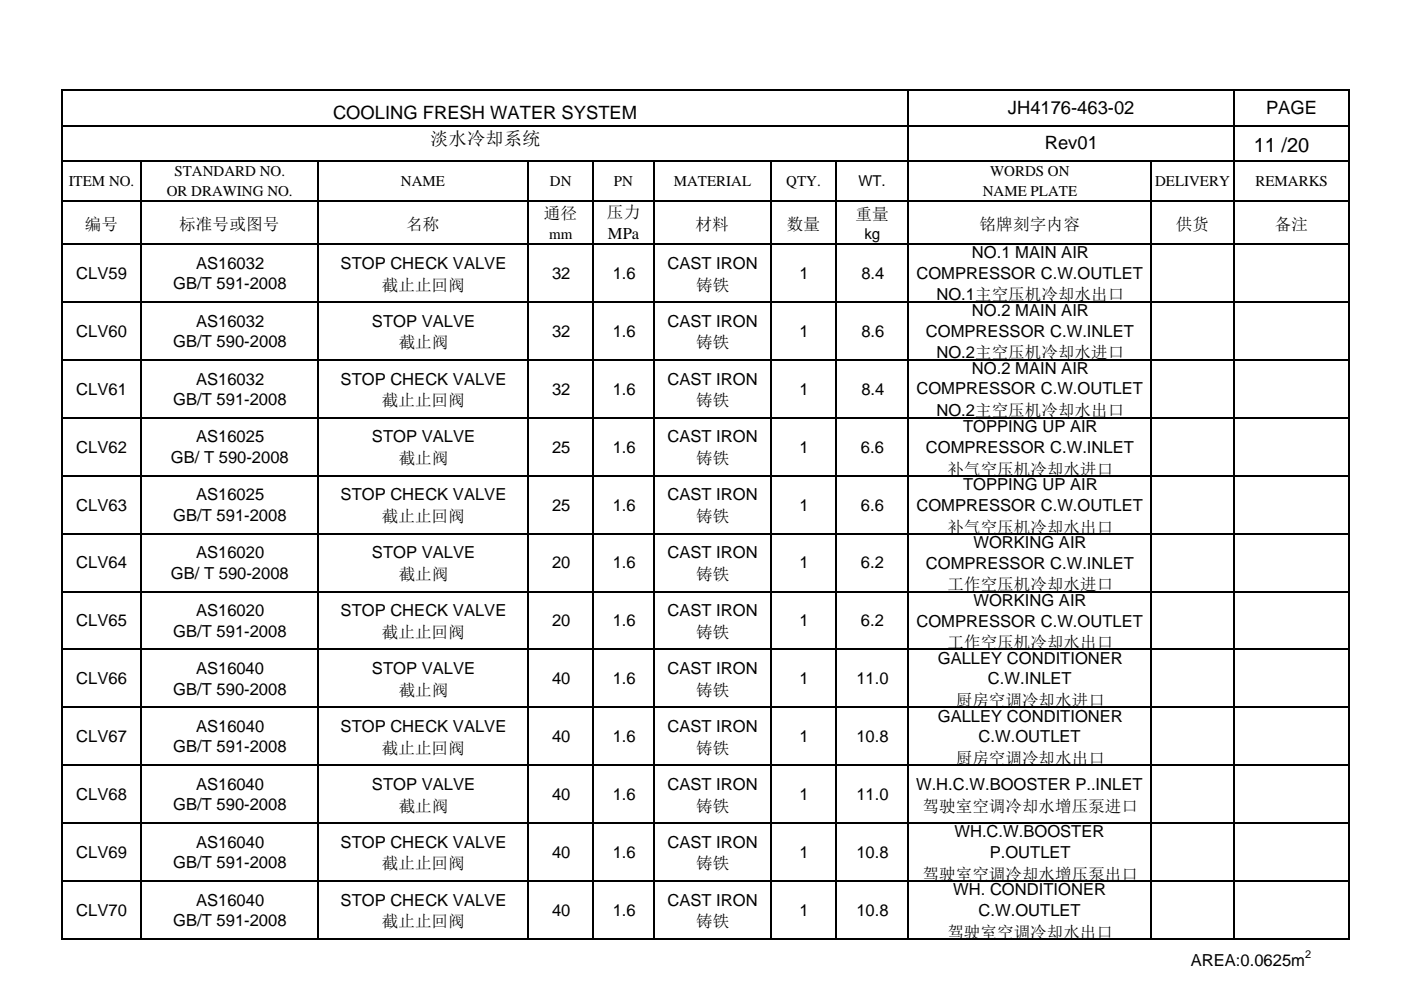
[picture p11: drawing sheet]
<svg xmlns="http://www.w3.org/2000/svg" width="297mm" height="210mm" viewBox="0 0 297 210" stroke-linecap="round" stroke-linejoin="round" font-family="sans-serif">
<defs><g id="words">
<text font-size="4.2" x="265.8" y="32.3">11 /20</text>
<g font-size="3.9">
<text x="70.6" y="25.3">COOLING FRESH WATER SYSTEM</text>
<text x="213.7" y="24.1">JH4176-463-02</text>
<text x="268.4" y="24.3">PAGE</text>
<text x="91.2" y="30.7">淡水冷却系统</text>
<text x="221.5" y="31.6">Rev01</text>
</g>
<g font-size="3.5">
<text x="115.3" y="46.5">通径</text>
<text x="128.7" y="46.3">压力</text>
<text x="181.4" y="46.6">重量</text>
<text x="18" y="48.7">编号</text>
<text x="38" y="48.7">标准号或图号</text>
<text x="86.1" y="48.7">名称</text>
<text x="128.9" y="50.8">MPa</text>
<text x="147.4" y="48.7">材料</text>
<text x="166.8" y="48.7">数量</text>
<text x="207.7" y="48.7">铭牌刻字内容</text>
<text x="249.3" y="48.7">供货</text>
<text x="270.3" y="48.7">备注</text>
<text x="16.2" y="59.2">CLV59</text>
<text x="41.6" y="57">AS16032</text>
<text x="72.2" y="57">STOP CHECK VALVE</text>
<text x="117" y="59.2">32</text>
<text x="129.9" y="59.2">1.6</text>
<text x="141.5" y="57">CAST IRON</text>
<text x="169.5" y="59.2">1</text>
<text x="182.6" y="59.2">8.4</text>
<text x="194.3" y="59.1">COMPRESSOR C.W.OUTLET</text>
<text x="206.1" y="54.7">NO.1 MAIN AIR</text>
<text x="36.7" y="61.4">GB/T 591-2008</text>
<text x="81" y="61.6">截止止回阀</text>
<text x="147.6" y="61.6">铸铁</text>
<text x="198.5" y="63.7">NO.1主空压机冷却水出口</text>
<text x="16.2" y="71.5">CLV60</text>
<text x="41.6" y="69.3">AS16032</text>
<text x="78.9" y="69.3">STOP VALVE</text>
<text x="117" y="71.5">32</text>
<text x="129.9" y="71.5">1.6</text>
<text x="141.5" y="69.3">CAST IRON</text>
<text x="169.5" y="71.5">1</text>
<text x="182.6" y="71.5">8.6</text>
<text x="196.3" y="71.4">COMPRESSOR C.W.INLET</text>
<text x="206.1" y="67">NO.2 MAIN AIR</text>
<text x="36.7" y="73.7">GB/T 590-2008</text>
<text x="84.5" y="73.9">截止阀</text>
<text x="147.6" y="73.9">铸铁</text>
<text x="198.5" y="76">NO.2主空压机冷却水进口</text>
<text x="16.2" y="83.7">CLV61</text>
<text x="41.6" y="81.6">AS16032</text>
<text x="72.2" y="81.6">STOP CHECK VALVE</text>
<text x="117" y="83.7">32</text>
<text x="129.9" y="83.7">1.6</text>
<text x="141.5" y="81.6">CAST IRON</text>
<text x="169.5" y="83.7">1</text>
<text x="182.6" y="83.7">8.4</text>
<text x="194.3" y="83.7">COMPRESSOR C.W.OUTLET</text>
<text x="206.1" y="79.3">NO.2 MAIN AIR</text>
<text x="36.7" y="85.9">GB/T 591-2008</text>
<text x="81" y="86.2">截止止回阀</text>
<text x="147.6" y="86.2">铸铁</text>
<text x="198.5" y="88.3">NO.2主空压机冷却水出口</text>
<text x="41.6" y="93.9">AS16025</text>
<text x="78.9" y="93.9">STOP VALVE</text>
<text x="141.5" y="93.9">CAST IRON</text>
<text x="204.2" y="91.7">TOPPING UP AIR</text>
<text x="16.2" y="96">CLV62</text>
<text x="36.2" y="98.2">GB/ T 590-2008</text>
<text x="84.5" y="98.5">截止阀</text>
<text x="117" y="96">25</text>
<text x="129.9" y="96">1.6</text>
<text x="147.6" y="98.5">铸铁</text>
<text x="169.5" y="96">1</text>
<text x="182.5" y="96">6.6</text>
<text x="196.3" y="96.1">COMPRESSOR C.W.INLET</text>
<text x="200.9" y="100.7">补气空压机冷却水进口</text>
<text x="41.6" y="106.1">AS16025</text>
<text x="72.2" y="106.1">STOP CHECK VALVE</text>
<text x="141.5" y="106.1">CAST IRON</text>
<text x="204.2" y="104">TOPPING UP AIR</text>
<text x="16.2" y="108.3">CLV63</text>
<text x="36.7" y="110.5">GB/T 591-2008</text>
<text x="81" y="110.7">截止止回阀</text>
<text x="117" y="108.3">25</text>
<text x="129.9" y="108.3">1.6</text>
<text x="147.6" y="110.7">铸铁</text>
<text x="169.5" y="108.3">1</text>
<text x="182.5" y="108.3">6.6</text>
<text x="194.3" y="108.3">COMPRESSOR C.W.OUTLET</text>
<text x="200.9" y="112.9">补气空压机冷却水出口</text>
<text x="41.6" y="118.4">AS16020</text>
<text x="78.9" y="118.4">STOP VALVE</text>
<text x="141.5" y="118.4">CAST IRON</text>
<text x="206.4" y="116.2">WORKING AIR</text>
<text x="16.2" y="120.6">CLV64</text>
<text x="36.2" y="122.8">GB/ T 590-2008</text>
<text x="84.5" y="123">截止阀</text>
<text x="117" y="120.6">20</text>
<text x="129.9" y="120.6">1.6</text>
<text x="147.6" y="123">铸铁</text>
<text x="169.5" y="120.6">1</text>
<text x="182.5" y="120.6">6.2</text>
<text x="196.3" y="120.6">COMPRESSOR C.W.INLET</text>
<text x="200.9" y="125.2">工作空压机冷却水进口</text>
<text x="41.6" y="130.7">AS16020</text>
<text x="72.2" y="130.7">STOP CHECK VALVE</text>
<text x="141.5" y="130.7">CAST IRON</text>
<text x="206.4" y="128.5">WORKING AIR</text>
<text x="16.2" y="132.8">CLV65</text>
<text x="36.7" y="135">GB/T 591-2008</text>
<text x="81" y="135.3">截止止回阀</text>
<text x="117" y="132.8">20</text>
<text x="129.9" y="132.8">1.6</text>
<text x="147.6" y="135.3">铸铁</text>
<text x="169.5" y="132.8">1</text>
<text x="182.5" y="132.8">6.2</text>
<text x="194.3" y="132.9">COMPRESSOR C.W.OUTLET</text>
<text x="200.9" y="137.5">工作空压机冷却水出口</text>
<text x="41.6" y="143">AS16040</text>
<text x="78.9" y="143">STOP VALVE</text>
<text x="141.5" y="143">CAST IRON</text>
<text x="198.8" y="140.8">GALLEY CONDITIONER</text>
<text x="16.2" y="145.1">CLV66</text>
<text x="36.7" y="147.3">GB/T 590-2008</text>
<text x="84.5" y="147.6">截止阀</text>
<text x="117" y="145.1">40</text>
<text x="129.9" y="145.1">1.6</text>
<text x="147.6" y="147.6">铸铁</text>
<text x="169.5" y="145.1">1</text>
<text x="181.6" y="145.1">11.0</text>
<text x="202.6" y="149.8">厨房空调冷却水进口</text>
<text x="209.5" y="145.2">C.W.INLET</text>
<text x="41.6" y="155.2">AS16040</text>
<text x="72.2" y="155.2">STOP CHECK VALVE</text>
<text x="141.5" y="155.2">CAST IRON</text>
<text x="198.8" y="153.1">GALLEY CONDITIONER</text>
<text x="16.2" y="157.4">CLV67</text>
<text x="36.7" y="159.6">GB/T 591-2008</text>
<text x="81" y="159.9">截止止回阀</text>
<text x="117" y="157.4">40</text>
<text x="129.9" y="157.4">1.6</text>
<text x="147.6" y="159.9">铸铁</text>
<text x="169.5" y="157.4">1</text>
<text x="181.6" y="157.4">10.8</text>
<text x="207.5" y="157.4">C.W.OUTLET</text>
<text x="41.6" y="167.5">AS16040</text>
<text x="78.9" y="167.5">STOP VALVE</text>
<text x="141.5" y="167.5">CAST IRON</text>
<text x="194.2" y="167.5">W.H.C.W.BOOSTER P..INLET</text>
<text x="202.6" y="162.1">厨房空调冷却水出口</text>
<text x="16.2" y="169.7">CLV68</text>
<text x="36.7" y="171.9">GB/T 590-2008</text>
<text x="84.5" y="172.1">截止阀</text>
<text x="117" y="169.7">40</text>
<text x="129.9" y="169.7">1.6</text>
<text x="147.6" y="172.1">铸铁</text>
<text x="169.5" y="169.7">1</text>
<text x="181.6" y="169.7">11.0</text>
<text x="195.6" y="172.1">驾驶室空调冷却水增压泵进口</text>
<text x="41.6" y="179.8">AS16040</text>
<text x="72.2" y="179.8">STOP CHECK VALVE</text>
<text x="141.5" y="179.8">CAST IRON</text>
<text x="202.4" y="177.6">WH.C.W.BOOSTER</text>
<text x="16.2" y="181.9">CLV69</text>
<text x="36.7" y="184.2">GB/T 591-2008</text>
<text x="81" y="184.4">截止止回阀</text>
<text x="117" y="181.9">40</text>
<text x="129.9" y="181.9">1.6</text>
<text x="147.6" y="184.4">铸铁</text>
<text x="169.5" y="181.9">1</text>
<text x="181.6" y="181.9">10.8</text>
<text x="209.8" y="182">P.OUTLET</text>
<text x="195.6" y="186.6">驾驶室空调冷却水增压泵出口</text>
<text x="202.1" y="189.9">WH. CONDITIONER</text>
<text x="16.2" y="194.2">CLV70</text>
<text x="36.7" y="196.4">GB/T 591-2008</text>
<text x="41.6" y="192.1">AS16040</text>
<text x="72.2" y="192.1">STOP CHECK VALVE</text>
<text x="81" y="196.7">截止止回阀</text>
<text x="117" y="194.2">40</text>
<text x="129.9" y="194.2">1.6</text>
<text x="141.5" y="192.1">CAST IRON</text>
<text x="147.6" y="196.7">铸铁</text>
<text x="169.5" y="194.2">1</text>
<text x="181.6" y="194.2">10.8</text>
<text x="207.5" y="194.3">C.W.OUTLET</text>
<text x="200.9" y="198.9">驾驶室空调冷却水出口</text>
<text x="252.5" y="204.9">AREA:0.0625m</text>
</g>
<g font-size="3.2">
<text x="14.6" y="39.5">ITEM NO.</text>
<text x="35.3" y="41.5">OR DRAWING NO.</text>
<text x="37" y="37.4">STANDARD NO.</text>
<text x="85" y="39.5">NAME</text>
<text x="116.6" y="39.5">DN</text>
<text x="130.2" y="39.5">PN</text>
<text x="142.9" y="39.5">MATERIAL</text>
<text x="166.7" y="39.5">QTY.</text>
<text x="182" y="39.5">WT.</text>
<text x="208.4" y="41.5">NAME PLATE</text>
<text x="209.9" y="37.4">WORDS ON</text>
<text x="244.9" y="39.5">DELIVERY</text>
<text x="266.2" y="39.5">REMARKS</text>
<text x="116.5" y="50.6">mm</text>
<text x="183.3" y="50.6">kg</text>
</g>
<text font-size="2.3" x="276.7" y="203.2">2</text>
</g></defs>
<g fill="none" stroke="#000" stroke-width=".34">
<path d="M13.2 19v33M13.3 19.1h272.9M192.6 19.3v32.7M261.6 19.3v32.7M286 19.3v32.7M13.3 26.6h272.9M13.3 34.1h272.9M29.8 34.3v17.7M67.4 34.3v17.7M111.9 34.3v17.7M125.8 34.3v17.7M138.6 34.3v17.7"/>
<path d="M163.4 34.3v17.7M177.3 34.3v17.7M244 34.3v17.7M13.3 42.6h272.9M13.3 51.8h272.9"/>
</g>
<path d="M13.3 52h272.8v147.2h-272.8z" fill="#fff"/>
<g fill="none" stroke="#000" stroke-width=".34">
<path d="M13.2 51.6v147.7M13.3 51.8h272.9M29.8 52v147.3M67.4 52v147.3M111.9 52v147.3M125.8 52v147.3M138.6 52v147.3M163.4 52v147.3M177.3 52v147.3M192.6 52v147.3M244 52v147.3M261.6 52v147.3"/>
<path d="M286 52v147.3M13.3 64.1h272.9M13.3 76.4h272.9M13.3 88.6h272.9M13.3 100.9h272.9M13.3 113.2h272.9M13.3 125.5h272.9M13.3 137.8h272.9M13.3 150h272.9M13.3 162.3h272.9M13.3 174.6h272.9M13.3 186.9h272.9"/>
<path d="M13.3 199.1h272.9"/>
</g>
<use href="#words"/>
</svg>
